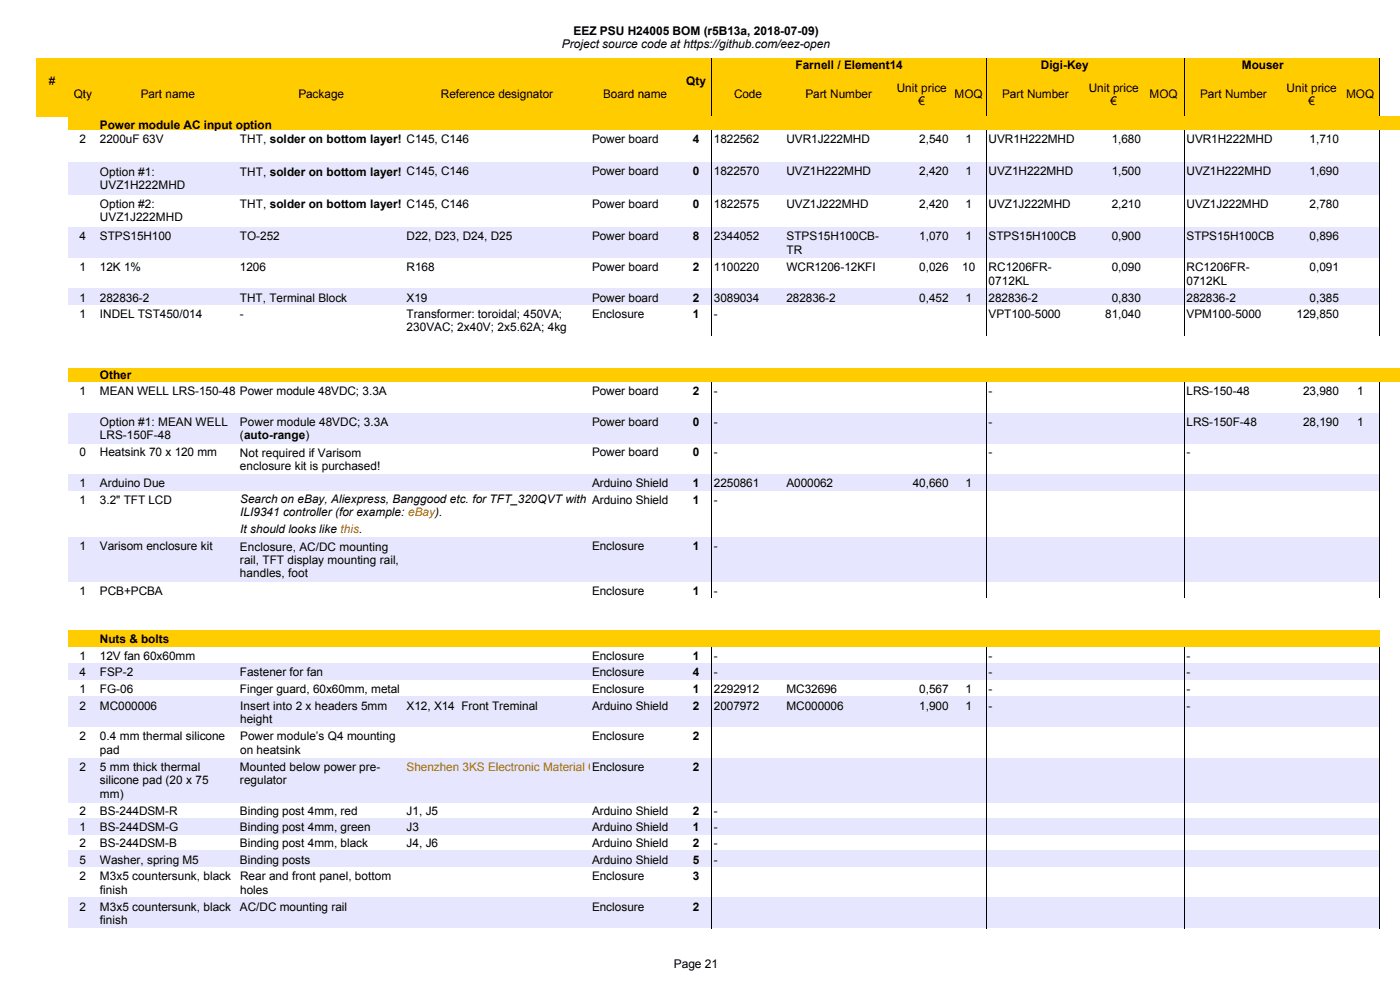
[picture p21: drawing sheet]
<svg xmlns="http://www.w3.org/2000/svg" width="297mm" height="210mm" viewBox="0 0 297 210" stroke-linecap="round" stroke-linejoin="round" font-family="sans-serif">
<defs><g id="words">
<g font-size="2.5">
<text x="119.2" y="10.2">Project source code at https://github.com/eez-open</text>
<text x="121.7" y="7.4">EEZ PSU H24005 BOM (r5B13a, 2018-07-09)</text>
<text x="10.3" y="18">#</text>
<text x="145.6" y="18">Qty</text>
<text x="168.8" y="14.7">Farnell / Element14</text>
<text x="220.8" y="14.7">Digi-Key</text>
<text x="263.5" y="14.7">Mouser</text>
<text x="15.6" y="20.8">Qty</text>
<text x="29.8" y="20.8">Part name</text>
<text x="63.3" y="20.8">Package</text>
<text x="93.5" y="20.8">Reference designator</text>
<text x="128" y="20.8">Board name</text>
<text x="155.7" y="20.8">Code</text>
<text x="170.9" y="20.8">Part Number</text>
<text x="190.3" y="19.5">Unit price</text>
<text x="194.9" y="22.3">€</text>
<text x="202.5" y="20.8">MOQ</text>
<text x="212.6" y="20.8">Part Number</text>
<text x="231" y="19.5">Unit price</text>
<text x="235.6" y="22.3">€</text>
<text x="243.9" y="20.8">MOQ</text>
<text x="254.6" y="20.8">Part Number</text>
<text x="272.9" y="19.5">Unit price</text>
<text x="277.6" y="22.3">€</text>
<text x="285.6" y="20.8">MOQ</text>
<text x="21.2" y="27.4">Power module AC input option</text>
<text x="16.9" y="30.3">2</text>
<text x="21.2" y="30.3">2200uF 63V</text>
<text x="50.9" y="30.4">THT, solder on bottom layer! C145, C146</text>
<text x="125.6" y="30.3">Power board</text>
<text x="147" y="30.3">4</text>
<text x="151.4" y="30.3">1822562</text>
<text x="166.8" y="30.3">UVR1J222MHD</text>
<text x="195" y="30.3">2,540</text>
<text x="204.8" y="30.3">1</text>
<text x="209.7" y="30.3">UVR1H222MHD</text>
<text x="235.8" y="30.3">1,680</text>
<text x="251.7" y="30.3">UVR1H222MHD</text>
<text x="277.8" y="30.3">1,710</text>
<text x="21.2" y="37.2">Option #1:</text>
<text x="21.2" y="40.1">UVZ1H222MHD</text>
<text x="50.9" y="37.2">THT, solder on bottom layer! C145, C146</text>
<text x="125.6" y="37.2">Power board</text>
<text x="147" y="37.2">0</text>
<text x="151.4" y="37.2">1822570</text>
<text x="166.8" y="37.2">UVZ1H222MHD</text>
<text x="195" y="37.2">2,420</text>
<text x="204.8" y="37.2">1</text>
<text x="209.7" y="37.2">UVZ1H222MHD</text>
<text x="235.8" y="37.2">1,500</text>
<text x="251.7" y="37.2">UVZ1H222MHD</text>
<text x="277.8" y="37.2">1,690</text>
<text x="21.2" y="44.1">Option #2:</text>
<text x="21.2" y="46.9">UVZ1J222MHD</text>
<text x="50.9" y="44.1">THT, solder on bottom layer! C145, C146</text>
<text x="125.6" y="44.1">Power board</text>
<text x="147" y="44.1">0</text>
<text x="151.4" y="44.1">1822575</text>
<text x="166.8" y="44.1">UVZ1J222MHD</text>
<text x="195" y="44.1">2,420</text>
<text x="204.8" y="44.1">1</text>
<text x="209.7" y="44.1">UVZ1J222MHD</text>
<text x="235.8" y="44.1">2,210</text>
<text x="251.7" y="44.1">UVZ1J222MHD</text>
<text x="277.8" y="44.1">2,780</text>
<text x="16.9" y="50.9">4</text>
<text x="21.2" y="50.9">STPS15H100</text>
<text x="50.9" y="50.9">TO-252</text>
<text x="86.3" y="50.9">D22, D23, D24, D25</text>
<text x="125.6" y="50.9">Power board</text>
<text x="147" y="50.9">8</text>
<text x="151.4" y="50.9">2344052</text>
<text x="166.8" y="51">STPS15H100CB-</text>
<text x="166.8" y="53.8">TR</text>
<text x="195" y="50.9">1,070</text>
<text x="204.8" y="50.9">1</text>
<text x="209.7" y="50.9">STPS15H100CB</text>
<text x="235.8" y="50.9">0,900</text>
<text x="251.7" y="50.9">STPS15H100CB</text>
<text x="277.8" y="50.9">0,896</text>
<text x="16.9" y="57.5">1</text>
<text x="21.2" y="57.5">12K 1%</text>
<text x="50.9" y="57.5">1206</text>
<text x="86.3" y="57.5">R168</text>
<text x="125.6" y="57.5">Power board</text>
<text x="147" y="57.5">2</text>
<text x="151.4" y="57.5">1100220</text>
<text x="166.8" y="57.5">WCR1206-12KFI</text>
<text x="195" y="57.5">0,026</text>
<text x="204.1" y="57.5">10</text>
<text x="209.7" y="57.5">RC1206FR-</text>
<text x="235.8" y="57.5">0,090</text>
<text x="251.7" y="57.5">RC1206FR-</text>
<text x="277.8" y="57.5">0,091</text>
<text x="16.9" y="64">1</text>
<text x="21.2" y="64">282836-2</text>
<text x="50.9" y="64">THT, Terminal Block</text>
<text x="86.3" y="64">X19</text>
<text x="125.6" y="64">Power board</text>
<text x="147" y="64">2</text>
<text x="151.4" y="64">3089034</text>
<text x="166.8" y="64">282836-2</text>
<text x="195" y="64">0,452</text>
<text x="204.8" y="64">1</text>
<text x="209.7" y="64">282836-2</text>
<text x="209.7" y="60.4">0712KL</text>
<text x="235.8" y="64">0,830</text>
<text x="251.7" y="64">282836-2</text>
<text x="251.7" y="60.4">0712KL</text>
<text x="277.8" y="64">0,385</text>
<text x="16.9" y="67.4">1</text>
<text x="21.2" y="67.4">INDEL TST450/014</text>
<text x="50.9" y="67.4">-</text>
<text x="86.3" y="67.5">Transformer: toroidal; 450VA;</text>
<text x="86.3" y="70.3">230VAC; 2x40V; 2x5.62A; 4kg</text>
<text x="125.6" y="67.4">Enclosure</text>
<text x="147" y="67.4">1</text>
<text x="151.4" y="67.4">-</text>
<text x="209.7" y="67.4">VPT100-5000</text>
<text x="234.5" y="67.4">81,040</text>
<text x="251.7" y="67.4">VPM100-5000</text>
<text x="275.1" y="67.4">129,850</text>
<text x="16.9" y="83.8">1</text>
<text x="21.2" y="80.5">Other</text>
<text x="21.2" y="83.8">MEAN WELL LRS-150-48 Power module 48VDC; 3.3A</text>
<text x="125.6" y="83.8">Power board</text>
<text x="147" y="83.8">2</text>
<text x="151.4" y="83.8">-</text>
<text x="209.7" y="83.8">-</text>
<text x="251.7" y="83.8">LRS-150-48</text>
<text x="276.4" y="83.8">23,980</text>
<text x="287.9" y="83.8">1</text>
<text x="21.2" y="90.3">Option #1: MEAN WELL</text>
<text x="21.2" y="93.2">LRS-150F-48</text>
<text x="50.9" y="90.3">Power module 48VDC; 3.3A</text>
<text x="50.9" y="93.2">(auto-range)</text>
<text x="125.6" y="90.3">Power board</text>
<text x="147" y="90.3">0</text>
<text x="151.4" y="90.3">-</text>
<text x="209.7" y="90.3">-</text>
<text x="251.7" y="90.3">LRS-150F-48</text>
<text x="276.4" y="90.3">28,190</text>
<text x="287.9" y="90.3">1</text>
<text x="16.9" y="96.8">0</text>
<text x="21.2" y="96.8">Heatsink 70 x 120 mm</text>
<text x="50.9" y="96.9">Not required if Varisom</text>
<text x="50.9" y="99.7">enclosure kit is purchased!</text>
<text x="125.6" y="96.8">Power board</text>
<text x="147" y="96.8">0</text>
<text x="151.4" y="96.8">-</text>
<text x="209.7" y="96.8">-</text>
<text x="251.7" y="96.8">-</text>
<text x="16.9" y="103.4">1</text>
<text x="16.9" y="106.8">1</text>
<text x="21.2" y="103.4">Arduino Due</text>
<text x="21.2" y="106.8">3.2&quot; TFT LCD</text>
<text x="50.9" y="106.7">Search on eBay, Aliexpress, Banggood etc. for TFT_320QVT with Arduino Shield</text>
<text x="125.6" y="103.4">Arduino Shield</text>
<text x="147" y="103.4">1</text>
<text x="147" y="106.8">1</text>
<text x="151.4" y="103.4">2250861</text>
<text x="151.4" y="106.8">-</text>
<text x="166.8" y="103.4">A000062</text>
<text x="193.6" y="103.4">40,660</text>
<text x="204.8" y="103.4">1</text>
<text x="50.9" y="109.5">ILI9341 controller (for example: eBay).</text>
<text x="50.9" y="113.1">It should looks like this.</text>
<text x="16.9" y="116.7">1</text>
<text x="21.2" y="116.7">Varisom enclosure kit</text>
<text x="50.9" y="116.8">Enclosure, AC/DC mounting</text>
<text x="50.9" y="119.6">rail, TFT display mounting rail,</text>
<text x="125.6" y="116.7">Enclosure</text>
<text x="147" y="116.7">1</text>
<text x="151.4" y="116.7">-</text>
<text x="50.9" y="122.4">handles, foot</text>
<text x="16.9" y="126.1">1</text>
<text x="21.2" y="126.1">PCB+PCBA</text>
<text x="125.6" y="126.1">Enclosure</text>
<text x="147" y="126.1">1</text>
<text x="151.4" y="126.1">-</text>
<text x="21.2" y="136.4">Nuts &amp; bolts</text>
<text x="16.9" y="140">1</text>
<text x="16.9" y="143.5">4</text>
<text x="21.2" y="140">12V fan 60x60mm</text>
<text x="21.2" y="143.5">FSP-2</text>
<text x="50.9" y="143.5">Fastener for fan</text>
<text x="125.6" y="140">Enclosure</text>
<text x="125.6" y="143.5">Enclosure</text>
<text x="147" y="140">1</text>
<text x="147" y="143.5">4</text>
<text x="151.4" y="140">-</text>
<text x="151.4" y="143.5">-</text>
<text x="209.7" y="140">-</text>
<text x="209.7" y="143.5">-</text>
<text x="251.7" y="140">-</text>
<text x="251.7" y="143.5">-</text>
<text x="16.9" y="146.9">1</text>
<text x="21.2" y="146.9">FG-06</text>
<text x="50.9" y="146.9">Finger guard, 60x60mm, metal</text>
<text x="125.6" y="146.9">Enclosure</text>
<text x="147" y="146.9">1</text>
<text x="151.4" y="146.9">2292912</text>
<text x="166.8" y="146.9">MC32696</text>
<text x="195" y="146.9">0,567</text>
<text x="204.8" y="146.9">1</text>
<text x="209.7" y="146.9">-</text>
<text x="251.7" y="146.9">-</text>
<text x="16.9" y="150.5">2</text>
<text x="21.2" y="150.5">MC000006</text>
<text x="50.9" y="150.6">Insert into 2 x headers 5mm</text>
<text x="50.9" y="153.4">height</text>
<text x="86.3" y="150.5">X12, X14 Front Treminal</text>
<text x="125.6" y="150.5">Arduino Shield</text>
<text x="147" y="150.5">2</text>
<text x="151.4" y="150.5">2007972</text>
<text x="166.8" y="150.5">MC000006</text>
<text x="195" y="150.5">1,900</text>
<text x="204.8" y="150.5">1</text>
<text x="209.7" y="150.5">-</text>
<text x="251.7" y="150.5">-</text>
<text x="16.9" y="157">2</text>
<text x="21.2" y="157">0.4 mm thermal silicone</text>
<text x="21.2" y="159.9">pad</text>
<text x="50.9" y="157">Power module’s Q4 mounting</text>
<text x="50.9" y="159.9">on heatsink</text>
<text x="125.6" y="157">Enclosure</text>
<text x="147" y="157">2</text>
<text x="16.9" y="163.5">2</text>
<text x="21.2" y="163.5">5 mm thick thermal</text>
<text x="21.2" y="166.4">silicone pad (20 x 75</text>
<text x="50.9" y="163.5">Mounted below power pre-</text>
<text x="50.9" y="166.4">regulator</text>
<text x="125.6" y="163.5">Enclosure</text>
<text x="147" y="163.5">2</text>
<text x="16.9" y="172.9">2</text>
<text x="21.2" y="172.9">BS-244DSM-R</text>
<text x="21.2" y="169.2">mm)</text>
<text x="50.9" y="172.9">Binding post 4mm, red</text>
<text x="86.3" y="172.9">J1, J5</text>
<text x="125.6" y="172.9">Arduino Shield</text>
<text x="147" y="172.9">2</text>
<text x="151.4" y="172.9">-</text>
<text x="16.9" y="176.3">1</text>
<text x="16.9" y="179.8">2</text>
<text x="21.2" y="176.3">BS-244DSM-G</text>
<text x="21.2" y="179.8">BS-244DSM-B</text>
<text x="50.9" y="176.3">Binding post 4mm, green</text>
<text x="50.9" y="179.8">Binding post 4mm, black</text>
<text x="86.3" y="176.3">J3</text>
<text x="86.3" y="179.8">J4, J6</text>
<text x="125.6" y="176.3">Arduino Shield</text>
<text x="125.6" y="179.8">Arduino Shield</text>
<text x="147" y="176.3">1</text>
<text x="147" y="179.8">2</text>
<text x="151.4" y="176.3">-</text>
<text x="151.4" y="179.8">-</text>
<text x="16.9" y="183.2">5</text>
<text x="21.2" y="183.2">Washer, spring M5</text>
<text x="50.9" y="183.2">Binding posts</text>
<text x="125.6" y="183.2">Arduino Shield</text>
<text x="147" y="183.2">5</text>
<text x="151.4" y="183.2">-</text>
<text x="16.9" y="186.6">2</text>
<text x="21.2" y="186.7">M3x5 countersunk, black</text>
<text x="21.2" y="189.5">finish</text>
<text x="50.9" y="186.7">Rear and front panel, bottom</text>
<text x="50.9" y="189.5">holes</text>
<text x="125.6" y="186.6">Enclosure</text>
<text x="147" y="186.6">3</text>
<text x="16.9" y="193.2">2</text>
<text x="21.2" y="193.2">M3x5 countersunk, black</text>
<text x="21.2" y="196">finish</text>
<text x="50.9" y="193.2">AC/DC mounting rail</text>
<text x="125.6" y="193.2">Enclosure</text>
<text x="147" y="193.2">2</text>
<text x="142.9" y="205.3">Page 21</text>
</g>
<text font-size="2.5" fill="#dd4814" x="86.3" y="163.5">Shenzhen 3KS Electronic Material Co., Ltd.</text>
</g></defs>
<path d="M7.6 12.3h285v12.4h-285z" fill-rule="evenodd" fill="#fc0"/>
<path d="M151 12.4v12.3M209.3 12.4v12.3M251.2 12.4v12.3M292.7 12.4v12.3" fill="none" stroke="#000" stroke-width=".21"/>
<path d="M14.4 24.7h282.6v2.9h-282.6z" fill-rule="evenodd" fill="#fc0"/>
<g fill="#e6e6ff">
<path d="M14.4 34.5h278.3v6.8h-278.3z" fill-rule="evenodd"/>
<path d="M14.4 48.2h278.3v6.5h-278.3z" fill-rule="evenodd"/>
<path d="M14.4 61.3h278.3v3.4h-278.3z" fill-rule="evenodd"/>
</g>
<path d="M14.4 78.1h282.6v3h-282.6z" fill-rule="evenodd" fill="#fc0"/>
<g fill="#e6e6ff">
<path d="M14.4 87.6h278.3v6.5h-278.3z" fill-rule="evenodd"/>
<path d="M14.4 100.6h278.3v3.5h-278.3z" fill-rule="evenodd"/>
<path d="M14.4 114h278.3v9.4h-278.3z" fill-rule="evenodd"/>
</g>
<path d="M14.4 133.7h278.3v3.6h-278.3z" fill-rule="evenodd" fill="#fc0"/>
<g fill="#e6e6ff">
<path d="M14.4 140.7h278.3v3.5h-278.3z" fill-rule="evenodd"/>
<path d="M14.4 147.8h278.3v6.5h-278.3z" fill-rule="evenodd"/>
<path d="M14.4 160.8h278.3v9.4h-278.3z" fill-rule="evenodd"/>
<path d="M14.4 173.6h278.3v3.5h-278.3z" fill-rule="evenodd"/>
<path d="M14.4 180.5h278.3v3.4h-278.3z" fill-rule="evenodd"/>
<path d="M14.4 190.4h278.3v6.5h-278.3z" fill-rule="evenodd"/>
</g>
<path d="M151 27.6v43.7M209.3 27.6v43.7M251.2 27.6v43.7M292.7 27.6v43.7M151 81.1v45.8M209.3 81.1v45.8M251.2 81.1v45.8M292.7 81.1v45.8M151 137.3v59.6M209.3 137.3v59.6M251.2 137.3v59.6M292.7 137.3v59.6" fill="none" stroke="#000" stroke-width=".21"/>
<use href="#words"/>
</svg>
